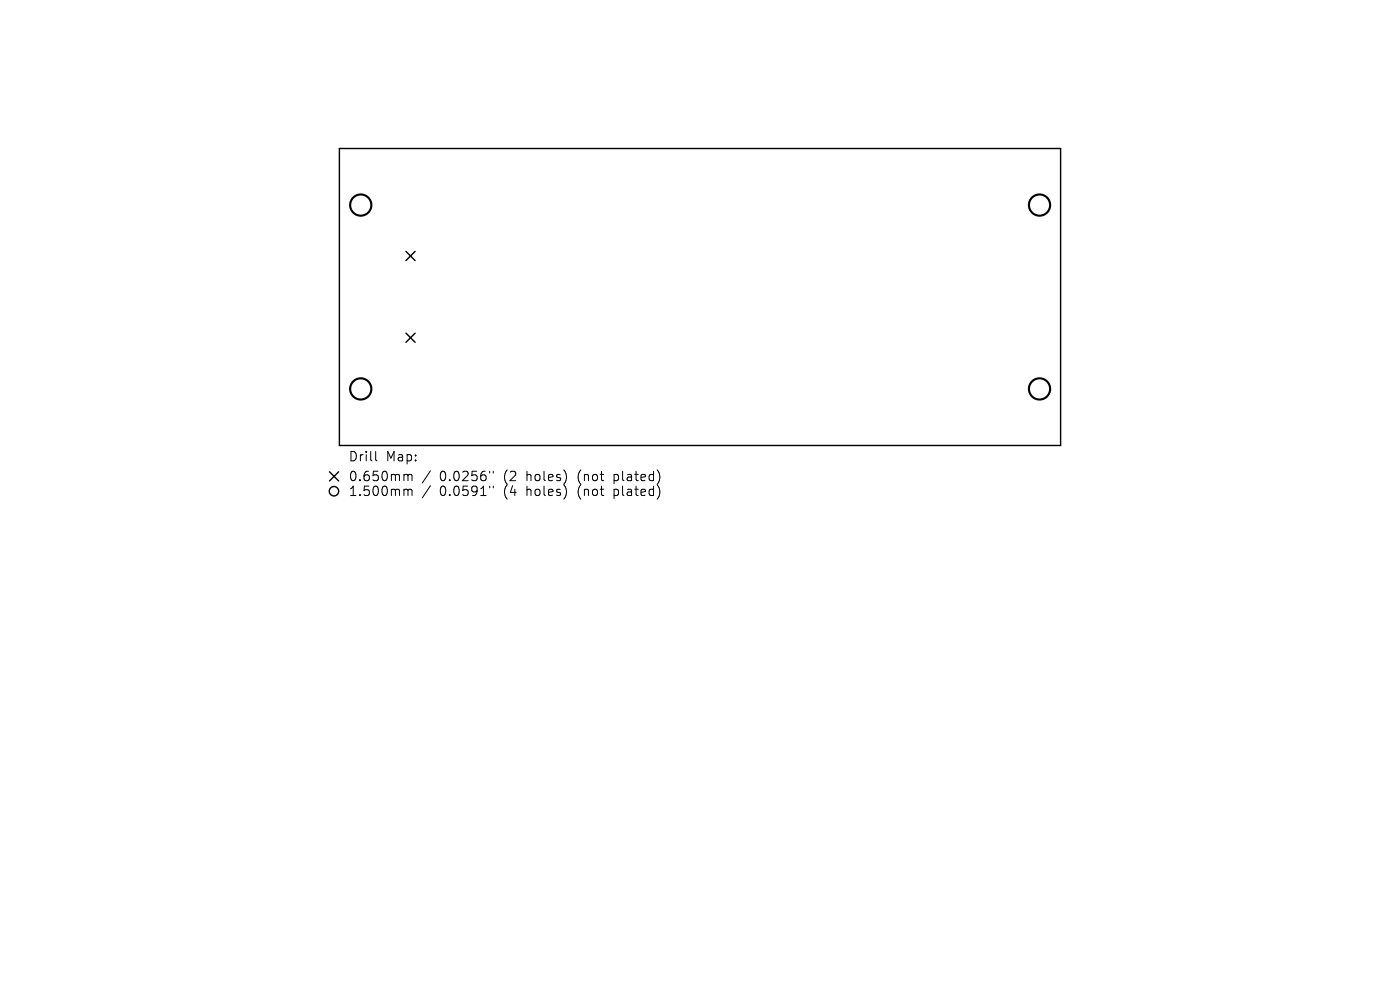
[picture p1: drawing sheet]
<svg xmlns="http://www.w3.org/2000/svg" width="297mm" height="210mm" viewBox="0 0 297 210" stroke-linecap="round" stroke-linejoin="round" font-family="sans-serif">
<defs><g id="words">
<g font-size="2.8">
<text x="73.9" y="98.2">Drill</text>
<text x="81.9" y="98.2">Map:</text>
<text x="73.9" y="102.4">0.650mm</text>
<text x="73.9" y="105.5">1.500mm</text>
<text x="93.3" y="102.4">0.0256&quot;</text>
<text x="93.3" y="105.5">0.0591&quot;</text>
<text x="107" y="102.4">(2</text>
<text x="107" y="105.5">(4</text>
<text x="112" y="102.4">holes)</text>
<text x="112" y="105.5">holes)</text>
<text x="123" y="102.4">(not</text>
<text x="123" y="105.5">(not</text>
<text x="130.9" y="102.4">plated)</text>
<text x="130.9" y="105.5">plated)</text>
</g>
</g></defs>
<g fill="none" stroke="#000" stroke-width=".3">
<path d="M72 31.5h153v63h-153zM86.1 53.3l2 2M88.1 53.3l-2 2M86.1 70.7l2 1.9M88.1 70.7l-2 1.9M69.9 100.1l2 1.9M71.9 100.1l-2 1.9"/>
<circle cx="70.9" cy="104.2" r="1"/>
</g>
<g fill="none" stroke="#000" stroke-width=".45">
<circle cx="76.5" cy="43.5" r="2.25"/>
<circle cx="220.5" cy="43.5" r="2.25"/>
<circle cx="76.5" cy="82.5" r="2.25"/>
<circle cx="220.5" cy="82.5" r="2.25"/>
</g>
<g fill="none" stroke="#000" stroke-width=".21">
<path d="M79.7 95.8v1.7l.3 .3M91.3 99.9l-1.7 2.5M103.9 100v.3M104.6 100v.3M86 100.6l.5 .1 .1 .2M86 103.8l.5 .1 .1 .2M86.6 100.9l.2-.3 .5 .1 .1 1.3M86.6 100.9v1.1M86.6 104.1v1M86.6 104.1l.2-.3 .5 .1 .1 1.2M91.3 103l-1.7 2.6M103.9 103.1v.4"/>
<path d="M104.6 103.1v.4"/>
</g>
<use href="#words"/>
</svg>
